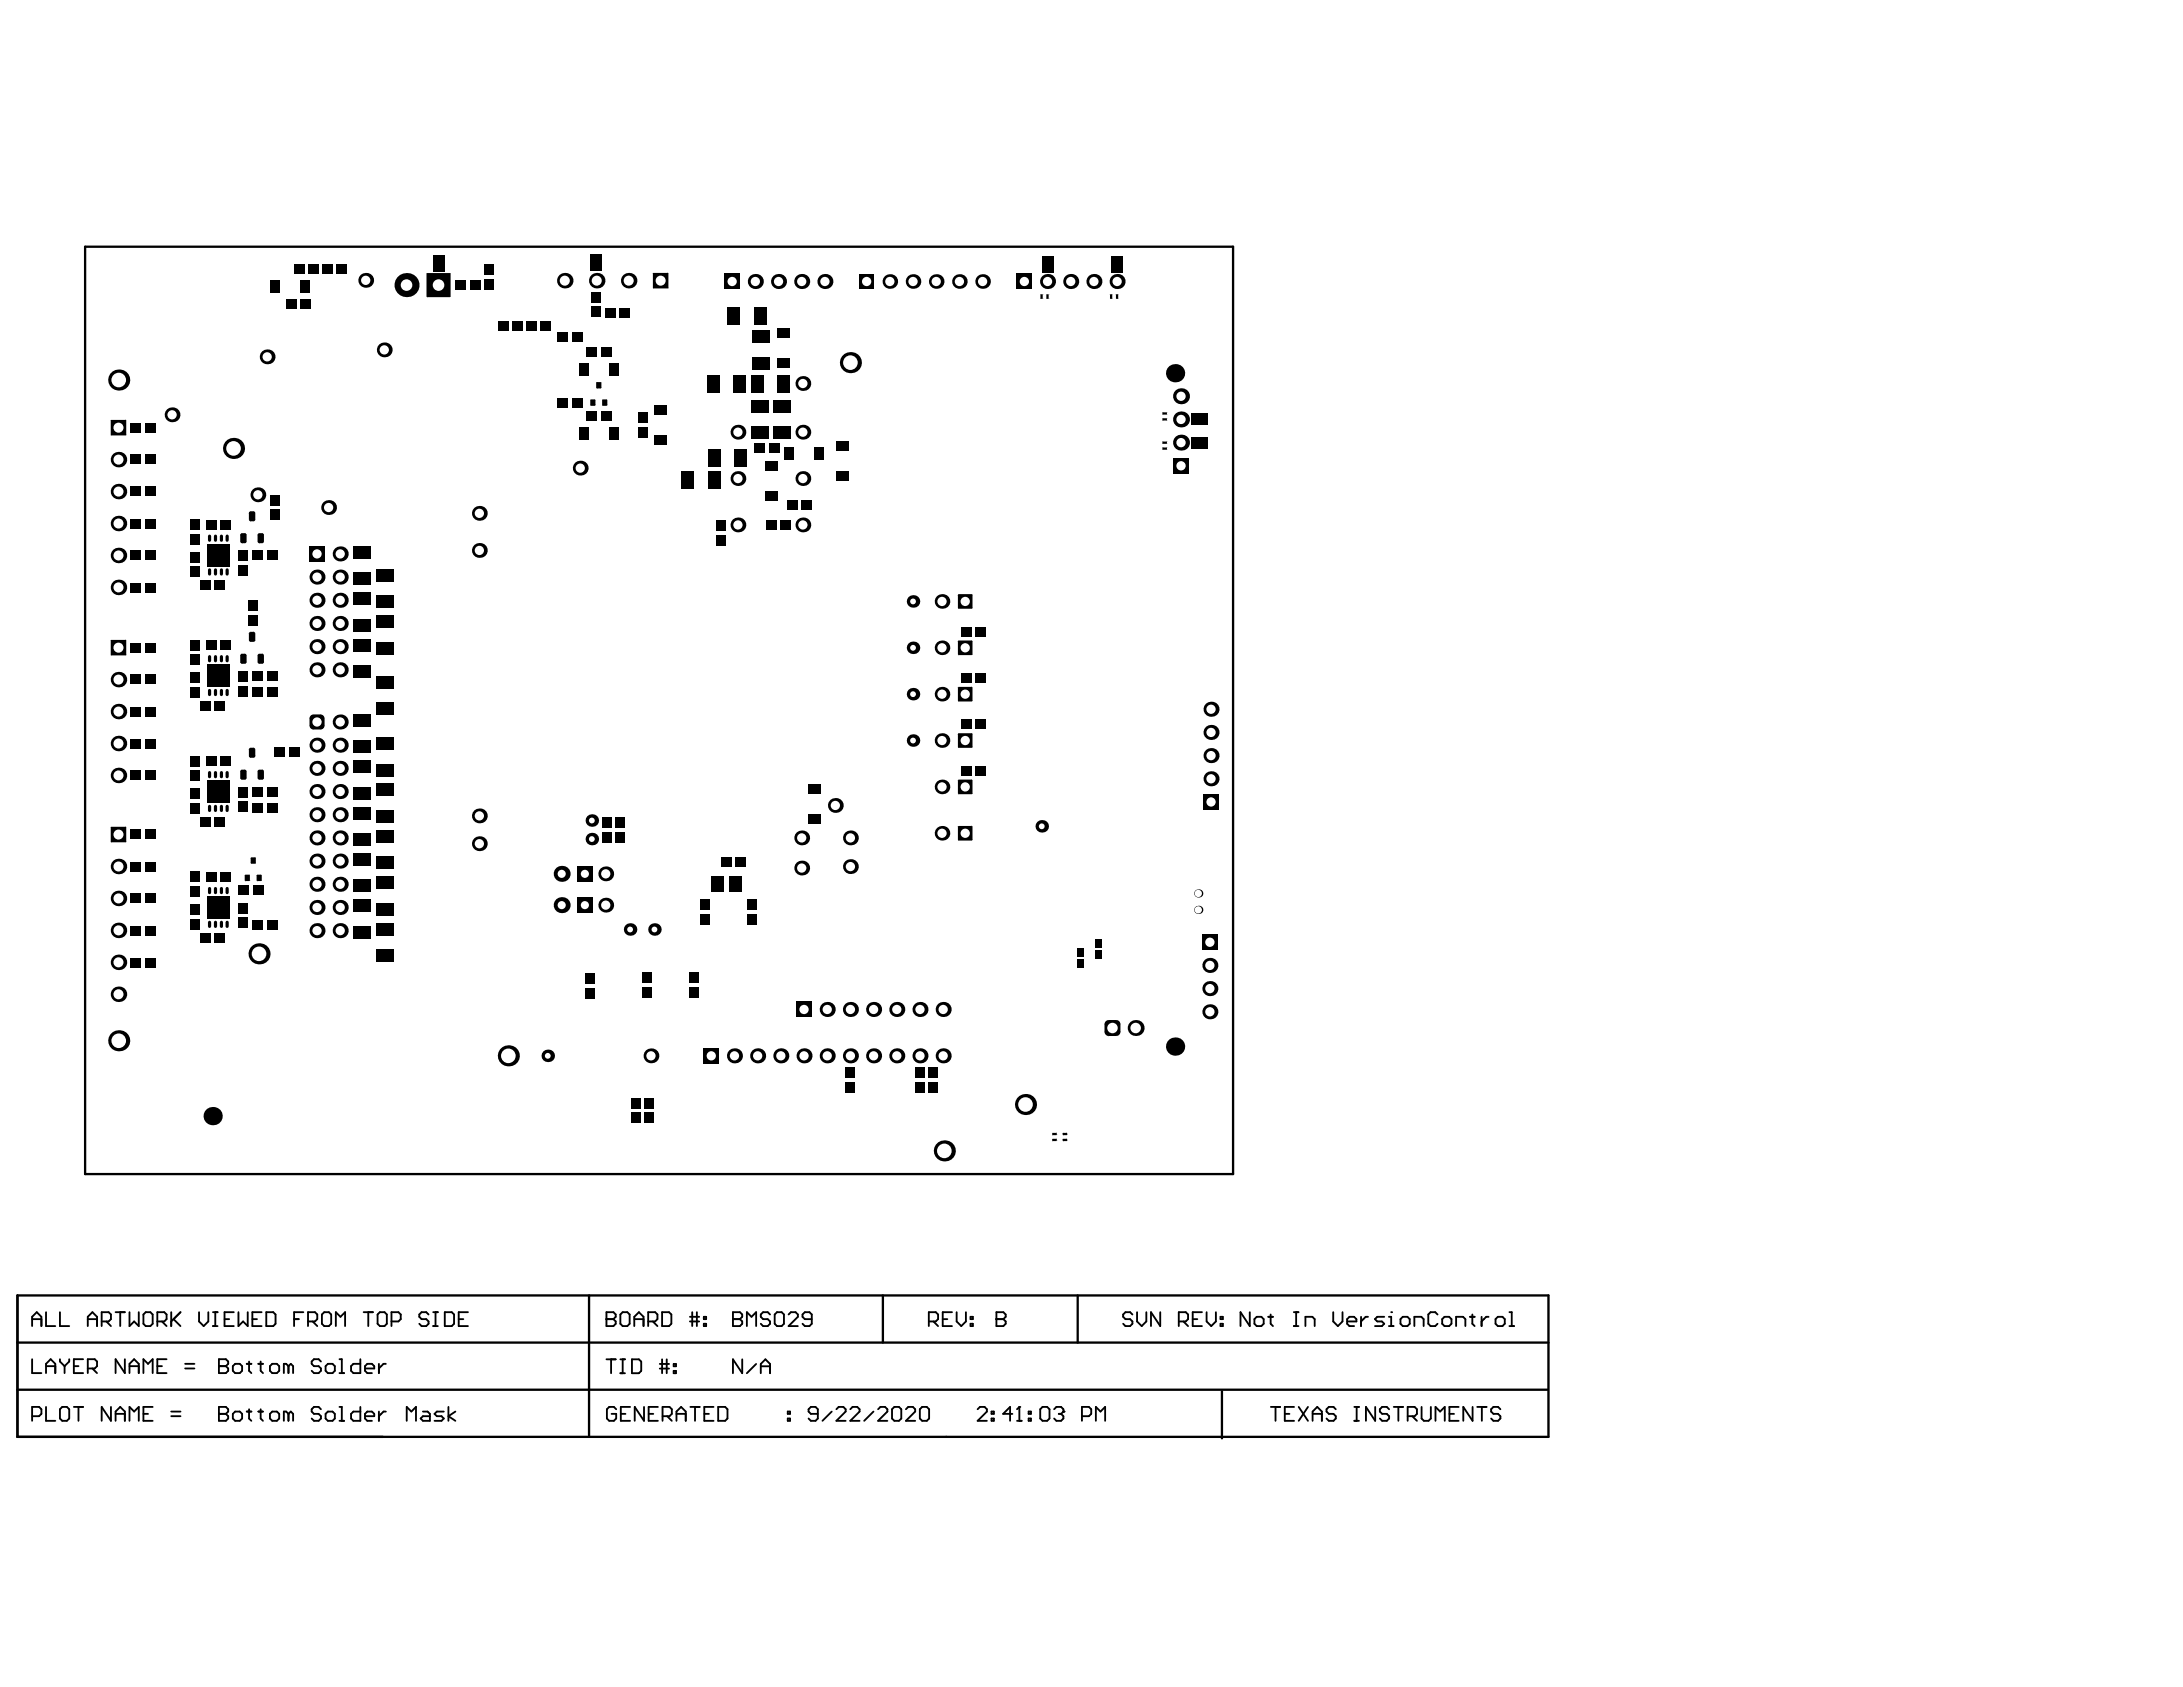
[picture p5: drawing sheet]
<svg xmlns="http://www.w3.org/2000/svg" width="279mm" height="216mm" viewBox="0 0 279 216" stroke-linecap="round" stroke-linejoin="round" font-family="sans-serif">
<path d="M10.9 31.6h146.9v118.7h-146.9zM2.2 165.8h196v18.1h-196zM2.2 177.9h195.9M2.2 171.8h196M75.4 165.8v18.1M113 165.8v6M137.9 165.8v6M156.4 178.1v6" fill="none" stroke="#000" stroke-width=".3"/>
<g fill="none" stroke="#000" stroke-width=".24">
<path d="M4.1 168.8h1.2M4.1 169.7v-1.2l.6-.6 .6 .6v1.2M4.1 173.9v1.8h1.2M5.9 167.9v1.8h1.2M5.9 175.7v-1.2l.6-.6 .6 .6v1.2M5.9 174.8h1.2M7.7 167.9v1.8h1.2M7.7 173.9v.3l.6 .6M8.3 174.8v.9M8.9 173.9v.3l-.6 .6M9.5 174.8h.5M10.6 173.9h-1.1v1.8h1.1"/>
<path d="M11.2 168.8h1.2M11.2 175.1h.9l.3-.3v-.6l-.3-.3h-.9v1.8M11.2 169.7v-1.2l.6-.6 .6 .6v1.2M11.8 175.1l.6 .6M13 169.1h.9l.3-.3v-.6l-.3-.3h-.9v1.8M13.6 169.1l.6 .6M14.8 167.9h1.2M15.4 167.9v1.8M16 173.9v1.8l-1.2-1.8v1.8M16.6 167.9v1.8l.6-.6 .6 .6v-1.8M16.6 175.7v-1.2l.6-.6 .6 .6v1.2M16.6 174.8h1.2"/>
<path d="M18.4 168.2l.3-.3h.5l.3 .3v1.2l-.3 .3h-.5l-.3-.3zM18.4 175.7v-1.8l.5 .6 .6-.6v1.8M20.1 169.1h.9l.3-.3v-.6l-.3-.3h-.9v1.8M20.1 174.8h.6M20.7 169.1l.6 .6M21.3 173.9h-1.2v1.8h1.2M21.9 167.9v1.8M22.2 168.8l.9 .9M23.1 167.9l-1.2 1.2M23.7 175.1h1.2M23.7 174.5h1.2M25.5 167.9v1.2l.6 .6 .6-.6v-1.2"/>
<path d="M27.3 169.7h.5M27.3 167.9h.5M27.6 167.9v1.8M28 174.8h.1M28 173.9h.9l.3 .3v.3l-.3 .3 .3 .3v.3l-.3 .3h-.9zM28 174.8h.9M28.7 168.8h.6M29.8 174.8l.3-.3h.6l.3 .3v.6l-.3 .3h-.6l-.3-.3zM29.9 167.9h-1.2v1.8h1.2M30.5 167.9v1.8l.6-.6 .6 .6v-1.8M31.6 174.5h.6M31.9 174.2v1.2l.3 .3"/>
<path d="M32.3 168.8h.6M33.1 174.5h.6M33.4 174.2v1.2l.3 .3M33.5 167.9h-1.2v1.8h1.2M34.1 167.9h.9l.3 .3v1.2l-.3 .3h-.9zM34.5 174.8l.3-.3h.6l.3 .3v.6l-.3 .3h-.6l-.3-.3zM36.9 174.8l-.3-.3h-.3v1.2M36.9 174.8v.9M36.9 174.8l.3-.3 .3 .3v.9M37.6 168.8h.6M38.8 167.9h-1.2v1.8M39.4 169.1h.9l.3-.3v-.6l-.3-.3h-.9v1.8"/>
<path d="M40 169.1l.6 .6M41.1 174.2l-.3-.3h-.6l-.3 .3v.3l.3 .3h.6l.3 .3v.3l-.3 .3h-.6l-.3-.3M41.2 168.2l.3-.3h.6l.3 .3v1.2l-.3 .3h-.6l-.3-.3zM41.7 174.8l.3-.3h.6l.3 .3v.6l-.3 .3h-.6l-.3-.3zM43 169.7v-1.8l.6 .6 .6-.6v1.8M43.4 175.7h.6M43.4 173.9h.3v1.8M46.1 173.9v1.8h-.9l-.3-.3v-.6l.3-.3h.9M46.5 167.9h1.2M46.7 175.1h1.2v-.3l-.3-.3h-.6l-.3 .3v.6l.3 .3h.6M47.1 167.9v1.8M48.3 168.2l.3-.3h.6l.3 .3v1.2l-.3 .3h-.6l-.3-.3z"/>
<path d="M48.5 174.5v1.2M49.4 174.5h-.3l-.6 .6M50.1 169.1h.9l.3-.3v-.6l-.3-.3h-.9v1.8M54.9 168.2l-.3-.3h-.6l-.3 .3v.3l.3 .3h.6l.3 .3v.3l-.3 .3h-.6l-.3-.3M55.4 169.7h.6M55.4 167.9h.6M55.7 167.9v1.8M56.9 167.9h.9l.3 .3v1.2l-.3 .3h-.9zM58.7 168.8h.6M59.9 167.9h-1.2v1.8h1.2M77.6 168.8h.1M77.6 167.9h.9l.3 .3v.3l-.3 .3 .3 .3v.3l-.3 .3h-.9z"/>
<path d="M77.6 168.8h.9M77.6 174h1.2M78.2 174v1.7M79.4 168.2l.3-.3h.6l.3 .3v1.2l-.3 .3h-.6l-.3-.3zM79.4 175.7h.6M79.4 174h.6M79.7 174v1.7M80.9 174h.9l.3 .3v1.1l-.3 .3h-.9zM81.2 168.8h1.2M81.2 169.7v-1.2l.6-.6 .6 .6v1.2M83 169.1h.9l.2-.3v-.6l-.2-.3h-.9v1.8M83.6 169.1l.5 .6"/>
<path d="M84.4 174.6h1.2M84.4 175.2h1.2M84.7 167.9h.9l.3 .3v1.2l-.3 .3h-.9zM84.7 174v1.7M85.3 174v1.7M86.2 175.4h.3v.3h-.3zM86.2 174.6h.3v.3h-.3zM88.3 168.5h1.2M88.3 169.1h1.2M88.6 167.9v1.8M89.2 167.9v1.8M90.1 169.4h.3v.3h-.3z"/>
<path d="M90.1 168.5h.3v.3h-.3zM93.8 168.8h.1M93.8 167.9h.9l.3 .3v.3l-.3 .3 .3 .3v.3l-.3 .3h-.9zM93.8 168.8h.9M95 174v1.7l-1.2-1.7v1.7M95.6 169.7v-1.8l.6 .6 .6-.6v1.8M96.8 174.6l-1.2 1.1M97.4 175.7v-1.1l.6-.6 .6 .6v1.1M97.4 174.9h1.2M98.6 168.2l-.3-.3h-.6l-.3 .3v.3l.3 .3h.6l.3 .3v.3l-.3 .3h-.6l-.3-.3M99.2 168.2l.2-.3h.6l.3 .3v1.2l-.3 .3h-.6l-.2-.3zM100.9 168.2l.3-.3h.6l.3 .3v.3l-1.2 1.2h1.2"/>
<path d="M103.9 168.8h-.9l-.3-.3v-.3l.3-.3h.6l.3 .3v1.2l-.3 .3h-.6l-.3-.3M118.9 169.1h.9l.3-.3v-.6l-.3-.3h-.9v1.8M119.5 169.1l.6 .6M120.7 168.8h.6M121.8 167.9h-1.1v1.8h1.1M122.4 167.9v1.2l.6 .6 .6-.6v-1.2M124.2 169.4h.3v.3h-.3zM124.2 168.5h.3v.3h-.3zM127.5 168.8h.1M127.5 167.9h.9l.3 .3v.3l-.3 .3 .3 .3v.3l-.3 .3h-.9zM127.5 168.8h.9M144.9 168.2l-.3-.3h-.6l-.2 .3v.3l.2 .3h.6l.3 .3v.3l-.3 .3h-.6l-.2-.3"/>
<path d="M145.5 167.9v1.2l.6 .6 .6-.6v-1.2M148.5 167.9v1.8l-1.2-1.8v1.8M150.9 169.1h.9l.3-.3v-.6l-.3-.3h-.9v1.8M151.5 169.1l.6 .6M152.7 168.8h.5M153.8 167.9h-1.1v1.8h1.1M154.4 167.9v1.2l.6 .6 .6-.6v-1.2M156.2 169.4h.3v.3h-.3zM156.2 168.5h.3v.3h-.3zM160 167.9v1.8l-1.2-1.8v1.8M160.6 168.8l.2-.3h.6l.3 .3v.6l-.3 .3h-.6l-.2-.3zM162.3 168.5h.6"/>
<path d="M162.6 168.2v1.2l.3 .3M165.6 169.7h.6M165.6 167.9h.6M165.9 167.9v1.8M167.1 169.7v-1.2h.9l.3 .3v.9M170.6 167.9v1.2l.6 .6 .6-.6v-1.2M172.4 169.1h1.2v-.3l-.3-.3h-.6l-.3 .3v.6l.3 .3h.6M174.2 168.5v1.2M175.1 168.5h-.3l-.6 .6M177.2 168.5h-.9l-.3 .3 .3 .3h.6l.3 .3-.3 .3h-.9M177.8 169.7h.6M177.8 168.5h.3v1.2"/>
<path d="M178.1 167.9h.1M179.5 168.5h.6l.3 .3v.6l-.3 .3h-.6l-.3-.3v-.6zM181 169.7v-1.2h.9l.3 .3v.9M184 168.2l-.3-.3h-.6l-.3 .3v1.2l.3 .3h.6l.3-.3M184.6 168.8l.3-.3h.6l.3 .3v.6l-.3 .3h-.6l-.3-.3zM186.4 169.7v-1.2h.9l.3 .3v.9M188.1 168.5h.6M188.4 168.2v1.2l.3 .3M189.6 168.5v1.2M190.5 168.5h-.3l-.6 .6M191.4 168.8l.3-.3h.6l.3 .3v.6l-.3 .3h-.6l-.3-.3zM193.2 169.7h.6"/>
<path d="M193.2 167.9h.3v1.8M4.1 181.2h.9l.3-.3v-.5l-.3-.3h-.9v1.7M5.9 180.1v1.7h1.2M7.7 180.4l.3-.3h.6l.3 .3v1.1l-.3 .3h-.6l-.3-.3zM9.5 180.1h1.1M10 180.1v1.7M14.2 180.1v1.7l-1.2-1.7v1.7M14.8 181.8v-1.2l.6-.5 .6 .5v1.2M14.8 180.9h1.2M16.6 181.8v-1.7l.6 .5 .6-.5v1.7M18.4 180.9h.5M19.5 180.1h-1.1v1.7h1.1"/>
<path d="M21.9 181.2h1.2M21.9 180.6h1.2M28 180.9h.1M28 180.1h.9l.3 .3v.2l-.3 .3 .3 .3v.3l-.3 .3h-.9zM28 180.9h.9M29.8 180.9l.3-.3h.6l.3 .3v.6l-.3 .3h-.6l-.3-.3zM31.6 180.6h.6M31.9 180.4v1.1l.3 .3M33.1 180.6h.6M33.4 180.4v1.1l.3 .3M34.5 180.9l.3-.3h.6l.3 .3v.6l-.3 .3h-.6l-.3-.3zM36.9 180.9l-.3-.3h-.3v1.2"/>
<path d="M36.9 180.9v.9M36.9 180.9l.3-.3 .3 .3v.9M41.1 180.4l-.3-.3h-.6l-.3 .3v.2l.3 .3h.6l.3 .3v.3l-.3 .3h-.6l-.3-.3M41.7 180.9l.3-.3h.6l.3 .3v.6l-.3 .3h-.6l-.3-.3zM43.4 180.1h.3v1.7M43.4 181.8h.6M46.1 180.1v1.7h-.9l-.3-.3v-.6l.3-.3h.9M46.7 181.2h1.2v-.3l-.3-.3h-.6l-.3 .3v.6l.3 .3h.6M48.5 180.6v1.2M49.4 180.6h-.3l-.6 .6M52.1 181.8v-1.7l.5 .5 .6-.5v1.7M54.1 180.6h.6l.3 .3v.9h-.9l-.3-.3 .3-.3h.9"/>
<path d="M56.8 180.6h-.9l-.3 .3 .3 .3h.6l.3 .3-.3 .3h-.9M57.4 180.1v1.7M58.3 180.6l-.9 .6 .9 .6M78.9 180.4l-.3-.3h-.6l-.3 .3v1.1l.3 .3h.6l.3-.3v-.6h-.6M79.5 180.9h.6M80.6 180.1h-1.1v1.7h1.1M82.4 180.1v1.7l-1.2-1.7v1.7M83 180.9h.6M84.2 180.1h-1.2v1.7h1.2M84.8 181.2h.9l.3-.3v-.5l-.3-.3h-.9v1.7M85.4 181.2l.6 .6M86.6 180.9h1.2"/>
<path d="M86.6 181.8v-1.2l.6-.5 .6 .5v1.2M88.4 180.1h1.1M89 180.1v1.7M90.1 180.9h.6M91.3 180.1h-1.2v1.7h1.2M91.9 180.1h.9l.3 .3v1.1l-.3 .3h-.9zM100.8 181.5h.3v.3h-.3zM100.8 180.6h.3v.3h-.3zM104.7 180.9h-.9l-.3-.3v-.2l.3-.3h.6l.3 .3v1.1l-.3 .3h-.6l-.3-.3M106.5 180.6l-1.2 1.2M107 180.4l.3-.3h.6l.3 .3v.2l-1.2 1.2h1.2M108.8 180.4l.3-.3h.6l.3 .3v.2l-1.2 1.2h1.2"/>
<path d="M111.8 180.6l-1.2 1.2M112.4 180.4l.3-.3h.6l.3 .3v.2l-1.2 1.2h1.2M114.2 180.4l.3-.3h.6l.3 .3v1.1l-.3 .3h-.6l-.3-.3zM115.9 180.4l.3-.3h.6l.3 .3v.2l-1.2 1.2h1.2M117.7 180.4l.3-.3h.6l.3 .3v1.1l-.3 .3h-.6l-.3-.3zM125.1 180.4l.3-.3h.6l.3 .3v.2l-1.2 1.2h1.2M126.9 181.5h.3v.3h-.3zM126.9 180.6h.3v.3h-.3zM129.6 180.9h-1.2l.9-.8v1.7M130.2 181.8h.6M130.5 180.1h.1M130.5 180.1v1.7"/>
<path d="M130.5 180.1l-.3 .3M131.7 181.5h.3v.3h-.3zM131.7 180.6h.3v.3h-.3zM133.1 180.4l.3-.3h.6l.3 .3v1.1l-.3 .3h-.6l-.3-.3zM134.9 180.4l.3-.3h.6l.3 .3v.2M135.5 180.9h.3M135.8 180.9l.3 .3v.3l-.3 .3h-.6l-.3-.3M136.1 180.6h.1M136.1 180.6l-.3 .3M138.5 181.2h.9l.3-.3v-.5l-.3-.3h-.9v1.7M140.3 181.8v-1.7l.6 .5 .5-.5v1.7M162.7 180.1h1.1"/>
<path d="M163.3 180.1v1.7M164.4 180.9h.6M165.6 180.1h-1.2v1.7h1.2M166.2 180.1l1.2 1.7M167.4 180.1l-1.2 1.7M168 180.9h1.2M168 181.8v-1.2l.6-.5 .6 .5v1.2M171 180.4l-.3-.3h-.6l-.3 .3v.2l.3 .3h.6l.3 .3v.3l-.3 .3h-.6l-.3-.3M173.3 180.1h.6M173.3 181.8h.6M173.6 180.1v1.7M176 180.1v1.7l-1.2-1.7v1.7"/>
<path d="M177.8 180.4l-.3-.3h-.6l-.3 .3v.2l.3 .3h.6l.3 .3v.3l-.3 .3h-.6l-.3-.3M178.4 180.1h1.2M179 180.1v1.7M180.2 181.2h.9l.3-.3v-.5l-.3-.3h-.9v1.7M180.8 181.2l.6 .6M181.9 180.1v1.4l.3 .3h.6l.3-.3v-1.4M183.7 181.8v-1.7l.6 .5 .6-.5v1.7M185.5 180.9h.6M186.7 180.1h-1.2v1.7h1.2M188.5 180.1v1.7l-1.2-1.7v1.7M189.1 180.1h1.2M189.7 180.1v1.7"/>
<path d="M192 180.4l-.3-.3h-.6l-.3 .3v.2l.3 .3h.6l.3 .3v.3l-.3 .3h-.6l-.3-.3"/>
</g>
<path d="M55.4 32.7h1.5v2.1h-1.5zM75.6 32.6h1.5v2.1h-1.5zM133.3 32.8h1.5v2h-1.5zM142.2 32.8h1.5v2h-1.5zM152.5 55.9h2.1v1.5h-2.1zM152.5 52.9h2.1v1.5h-2.1zM14.2 107.7v.1zM16.1 105.8l.1 .1z" fill="#000"/>
<path d="M14.2 105.8l2 .1-.1 1.9-1.9-.1z" fill-rule="evenodd" fill="#000"/>
<circle cx="15.2" cy="106.8" r=".64" fill="#fff"/>
<path d="M14.2 81.9l2 .1-.1 1.9-1.9-.1z" fill-rule="evenodd" fill="#000"/>
<path d="M14.2 83.8v.1zM16.1 81.9l.1 .1z" fill="#000"/>
<circle cx="15.2" cy="82.9" r=".64" fill="#fff"/>
<circle cx="15.2" cy="71.1" r=".99" fill="#000"/>
<circle cx="15.2" cy="71.1" r=".64" fill="#fff"/>
<path d="M14.2 53.8l1.9-.1 .1 2h-2z" fill-rule="evenodd" fill="#000"/>
<path d="M16.1 53.7l.1 .1z" fill="#000"/>
<circle cx="15.2" cy="54.7" r=".64" fill="#fff"/>
<circle cx="70.1" cy="135.1" r=".8" fill="#000"/>
<circle cx="70.1" cy="135.1" r=".37" fill="#fff"/>
<circle cx="83.8" cy="119" r=".8" fill="#000"/>
<circle cx="83.8" cy="119" r=".37" fill="#fff"/>
<circle cx="153.4" cy="116.4" r=".53" fill="#000"/>
<circle cx="153.4" cy="116.4" r=".47" fill="#fff"/>
<circle cx="153.4" cy="114.3" r=".53" fill="#000"/>
<circle cx="153.4" cy="114.3" r=".47" fill="#fff"/>
<circle cx="15.2" cy="123.2" r=".99" fill="#000"/>
<circle cx="15.2" cy="123.2" r=".64" fill="#fff"/>
<circle cx="15.2" cy="110.9" r=".99" fill="#000"/>
<circle cx="15.2" cy="110.9" r=".64" fill="#fff"/>
<circle cx="15.2" cy="115" r=".99" fill="#000"/>
<circle cx="15.2" cy="115" r=".64" fill="#fff"/>
<circle cx="15.2" cy="95.2" r=".99" fill="#000"/>
<circle cx="15.2" cy="95.2" r=".64" fill="#fff"/>
<circle cx="15.2" cy="87" r=".99" fill="#000"/>
<circle cx="15.2" cy="87" r=".64" fill="#fff"/>
<circle cx="15.2" cy="75.2" r=".99" fill="#000"/>
<circle cx="15.2" cy="75.2" r=".64" fill="#fff"/>
<circle cx="15.2" cy="62.9" r=".99" fill="#000"/>
<circle cx="15.2" cy="62.9" r=".64" fill="#fff"/>
<circle cx="15.2" cy="67" r=".99" fill="#000"/>
<circle cx="15.2" cy="67" r=".64" fill="#fff"/>
<circle cx="15.2" cy="58.8" r=".99" fill="#000"/>
<circle cx="15.2" cy="58.8" r=".64" fill="#fff"/>
<circle cx="34.2" cy="45.7" r=".95" fill="#000"/>
<circle cx="34.2" cy="45.7" r=".59" fill="#fff"/>
<circle cx="72.3" cy="35.9" r=".99" fill="#000"/>
<circle cx="72.3" cy="35.9" r=".64" fill="#fff"/>
<path d="M92.7 35.1h2v1.9h-2z" fill-rule="evenodd" fill="#000"/>
<circle cx="93.7" cy="36" r=".59" fill="#fff"/>
<circle cx="105.6" cy="36" r=".96" fill="#000"/>
<circle cx="105.6" cy="36" r=".59" fill="#fff"/>
<circle cx="119.8" cy="36" r=".93" fill="#000"/>
<circle cx="119.8" cy="36" r=".59" fill="#fff"/>
<circle cx="134.1" cy="36" r=".96" fill="#000"/>
<circle cx="134.1" cy="36" r=".59" fill="#fff"/>
<circle cx="15.2" cy="119.1" r=".99" fill="#000"/>
<circle cx="15.2" cy="119.1" r=".64" fill="#fff"/>
<circle cx="15.2" cy="127.2" r=".99" fill="#000"/>
<circle cx="15.2" cy="127.2" r=".64" fill="#fff"/>
<circle cx="15.2" cy="91.1" r=".99" fill="#000"/>
<circle cx="15.2" cy="91.1" r=".64" fill="#fff"/>
<circle cx="15.2" cy="99.2" r=".99" fill="#000"/>
<circle cx="15.2" cy="99.2" r=".64" fill="#fff"/>
<circle cx="43.5" cy="116.1" r=".96" fill="#000"/>
<circle cx="43.5" cy="116.1" r=".59" fill="#fff"/>
<circle cx="40.6" cy="116.1" r=".96" fill="#000"/>
<circle cx="40.6" cy="116.1" r=".59" fill="#fff"/>
<circle cx="43.5" cy="104.3" r=".96" fill="#000"/>
<circle cx="43.5" cy="104.3" r=".59" fill="#fff"/>
<circle cx="40.6" cy="104.3" r=".96" fill="#000"/>
<circle cx="40.6" cy="104.3" r=".59" fill="#fff"/>
<circle cx="43.5" cy="92.4" r=".96" fill="#000"/>
<circle cx="43.5" cy="92.4" r=".59" fill="#fff"/>
<path d="M39.6 91.9l.5-.5h.9l.5 .5v1l-.5 .5h-.9l-.5-.5z" fill-rule="evenodd" fill="#000"/>
<g fill="#000">
<path d="M39.6 91.9h.5zM39.7 91.7l.2-.2 .2-.1v.5h-.5z"/>
<path d="M40.1 92.9v.5zM39.6 92.9h.5v.5l-.2-.1-.2-.2z"/>
<path d="M41 92.9h.5zM41 92.9h.5v.2l-.2 .2-.3 .1z"/>
<path d="M41 91.4v.5zM41 91.4l.3 .1 .2 .2v.2h-.5z"/>
</g>
<circle cx="40.6" cy="92.4" r=".59" fill="#fff"/>
<circle cx="61.4" cy="104.4" r=".95" fill="#000"/>
<circle cx="61.4" cy="104.4" r=".59" fill="#fff"/>
<circle cx="83.3" cy="135.1" r=".95" fill="#000"/>
<circle cx="83.3" cy="135.1" r=".59" fill="#fff"/>
<circle cx="80.6" cy="119" r=".8" fill="#000"/>
<circle cx="80.6" cy="119" r=".37" fill="#fff"/>
<path d="M90.1 134.2h1.9v1.9h-1.9z" fill-rule="evenodd" fill="#000"/>
<circle cx="91" cy="135.1" r=".59" fill="#fff"/>
<circle cx="94" cy="135.1" r=".96" fill="#000"/>
<circle cx="94" cy="135.1" r=".59" fill="#fff"/>
<circle cx="99.9" cy="135.1" r=".96" fill="#000"/>
<circle cx="99.9" cy="135.1" r=".59" fill="#fff"/>
<circle cx="102.9" cy="135.1" r=".96" fill="#000"/>
<circle cx="102.9" cy="135.1" r=".59" fill="#fff"/>
<circle cx="108.8" cy="135.1" r=".96" fill="#000"/>
<circle cx="108.8" cy="135.1" r=".59" fill="#fff"/>
<circle cx="111.8" cy="135.1" r=".96" fill="#000"/>
<circle cx="111.8" cy="135.1" r=".59" fill="#fff"/>
<circle cx="117.7" cy="135.1" r=".96" fill="#000"/>
<circle cx="117.7" cy="135.1" r=".59" fill="#fff"/>
<circle cx="120.7" cy="135.1" r=".96" fill="#000"/>
<circle cx="120.7" cy="135.1" r=".59" fill="#fff"/>
<circle cx="120.6" cy="106.6" r=".93" fill="#000"/>
<circle cx="120.6" cy="106.6" r=".59" fill="#fff"/>
<path d="M122.6 105.8l.1-.1h1.7l.1 .1v1.7l-.1 .1h-1.7l-.1-.1z" fill-rule="evenodd" fill="#000"/>
<g fill="#000">
<path d="M122.7 107.5v.1zM122.6 107.5h.1v.1z"/>
<path d="M122.6 105.8h.1zM122.6 105.7h.1v.1h-.1z"/>
<path d="M124.4 107.5h.1zM124.4 107.5h.1l-.1 .1z"/>
<path d="M124.4 105.7v.1zM124.4 105.7l.1 .1h-.1z"/>
</g>
<circle cx="123.5" cy="106.6" r=".59" fill="#fff"/>
<circle cx="116.9" cy="94.8" r=".8" fill="#000"/>
<circle cx="116.9" cy="94.8" r=".37" fill="#fff"/>
<circle cx="120.6" cy="94.8" r=".93" fill="#000"/>
<circle cx="120.6" cy="94.8" r=".59" fill="#fff"/>
<path d="M122.6 94l.1-.2h1.7l.1 .2v1.6l-.1 .1h-1.7l-.1-.1z" fill-rule="evenodd" fill="#000"/>
<g fill="#000">
<path d="M122.7 95.6v.1zM122.6 95.6h.1v.1z"/>
<path d="M122.6 94h.1zM122.6 93.9l.1-.1v.2h-.1z"/>
<path d="M124.4 95.6h.1zM124.4 95.6h.1l-.1 .1z"/>
<path d="M124.4 93.8v.2zM124.4 93.8l.1 .2h-.1z"/>
</g>
<circle cx="123.5" cy="94.8" r=".59" fill="#fff"/>
<circle cx="116.9" cy="82.9" r=".8" fill="#000"/>
<circle cx="116.9" cy="82.9" r=".37" fill="#fff"/>
<circle cx="120.6" cy="82.9" r=".93" fill="#000"/>
<circle cx="120.6" cy="82.9" r=".59" fill="#fff"/>
<path d="M122.6 82.1l.1-.1h1.7l.1 .1v1.6l-.1 .1h-1.7l-.1-.1z" fill-rule="evenodd" fill="#000"/>
<g fill="#000">
<path d="M122.7 83.7v.1zM122.6 83.7h.1v.1z"/>
<path d="M122.6 82.1h.1zM122.6 82h.1v.1h-.1z"/>
<path d="M124.4 83.7h.1zM124.4 83.7h.1l-.1 .1z"/>
<path d="M124.4 82v.1zM124.4 82l.1 .1h-.1z"/>
</g>
<circle cx="123.5" cy="82.9" r=".59" fill="#fff"/>
<circle cx="154.9" cy="123.6" r=".96" fill="#000"/>
<circle cx="154.9" cy="123.6" r=".6" fill="#fff"/>
<circle cx="155" cy="99.7" r=".96" fill="#000"/>
<circle cx="155" cy="99.7" r=".59" fill="#fff"/>
<circle cx="15.2" cy="133.2" r="1.35" fill="#000"/>
<circle cx="15.2" cy="133.2" r=".94" fill="#fff"/>
<circle cx="15.2" cy="48.6" r="1.35" fill="#000"/>
<circle cx="15.2" cy="48.6" r=".94" fill="#fff"/>
<circle cx="33.2" cy="122.1" r="1.35" fill="#000"/>
<circle cx="33.2" cy="122.1" r=".94" fill="#fff"/>
<circle cx="33" cy="63.3" r=".95" fill="#000"/>
<circle cx="33" cy="63.3" r=".59" fill="#fff"/>
<circle cx="43.5" cy="113.2" r=".96" fill="#000"/>
<circle cx="43.5" cy="113.2" r=".59" fill="#fff"/>
<circle cx="43.5" cy="110.2" r=".96" fill="#000"/>
<circle cx="43.5" cy="110.2" r=".59" fill="#fff"/>
<circle cx="40.6" cy="113.2" r=".96" fill="#000"/>
<circle cx="40.6" cy="113.2" r=".59" fill="#fff"/>
<circle cx="40.6" cy="110.2" r=".96" fill="#000"/>
<circle cx="40.6" cy="110.2" r=".59" fill="#fff"/>
<circle cx="43.5" cy="107.2" r=".96" fill="#000"/>
<circle cx="43.5" cy="107.2" r=".59" fill="#fff"/>
<circle cx="43.5" cy="101.3" r=".96" fill="#000"/>
<circle cx="43.5" cy="101.3" r=".59" fill="#fff"/>
<circle cx="40.6" cy="107.2" r=".96" fill="#000"/>
<circle cx="40.6" cy="107.2" r=".59" fill="#fff"/>
<circle cx="40.6" cy="101.3" r=".96" fill="#000"/>
<circle cx="40.6" cy="101.3" r=".59" fill="#fff"/>
<circle cx="43.5" cy="98.3" r=".96" fill="#000"/>
<circle cx="43.5" cy="98.3" r=".59" fill="#fff"/>
<circle cx="43.5" cy="95.4" r=".96" fill="#000"/>
<circle cx="43.5" cy="95.4" r=".59" fill="#fff"/>
<circle cx="40.6" cy="98.3" r=".96" fill="#000"/>
<circle cx="40.6" cy="98.3" r=".59" fill="#fff"/>
<circle cx="40.6" cy="95.4" r=".96" fill="#000"/>
<circle cx="40.6" cy="95.4" r=".59" fill="#fff"/>
<circle cx="43.5" cy="85.7" r=".96" fill="#000"/>
<circle cx="43.5" cy="85.7" r=".59" fill="#fff"/>
<circle cx="40.6" cy="85.7" r=".96" fill="#000"/>
<circle cx="40.6" cy="85.7" r=".59" fill="#fff"/>
<circle cx="43.5" cy="82.8" r=".96" fill="#000"/>
<circle cx="43.5" cy="82.8" r=".59" fill="#fff"/>
<circle cx="40.6" cy="82.8" r=".96" fill="#000"/>
<circle cx="40.6" cy="82.8" r=".59" fill="#fff"/>
<circle cx="43.5" cy="76.8" r=".96" fill="#000"/>
<circle cx="43.5" cy="76.8" r=".59" fill="#fff"/>
<circle cx="40.6" cy="76.8" r=".96" fill="#000"/>
<circle cx="40.6" cy="76.8" r=".59" fill="#fff"/>
<circle cx="43.5" cy="73.9" r=".96" fill="#000"/>
<circle cx="43.5" cy="73.9" r=".59" fill="#fff"/>
<circle cx="40.6" cy="73.9" r=".96" fill="#000"/>
<circle cx="40.6" cy="73.9" r=".59" fill="#fff"/>
<circle cx="42.1" cy="65" r=".95" fill="#000"/>
<circle cx="42.1" cy="65" r=".59" fill="#fff"/>
<circle cx="46.8" cy="35.9" r=".95" fill="#000"/>
<circle cx="46.8" cy="35.9" r=".59" fill="#fff"/>
<circle cx="52" cy="36.5" r="1.54" fill="#000"/>
<circle cx="52" cy="36.5" r=".74" fill="#fff"/>
<path d="M54.6 35.1l.1-.2h2.9l.1 .2v2.8l-.1 .1h-2.9l-.1-.1z" fill-rule="evenodd" fill="#000"/>
<g fill="#000">
<path d="M54.7 37.9v.1zM54.6 37.9h.1v.1z"/>
<path d="M54.6 35.1h.1zM54.6 35l.1-.1v.2h-.1z"/>
<path d="M57.6 37.9h.1zM57.6 37.9h.1l-.1 .1z"/>
<path d="M57.6 34.9v.2zM57.6 34.9l.1 .2h-.1z"/>
</g>
<circle cx="56.1" cy="36.5" r=".74" fill="#fff"/>
<circle cx="65.1" cy="135.1" r="1.35" fill="#000"/>
<circle cx="65.1" cy="135.1" r=".94" fill="#fff"/>
<circle cx="61.4" cy="108" r=".95" fill="#000"/>
<circle cx="61.4" cy="108" r=".59" fill="#fff"/>
<circle cx="61.4" cy="65.7" r=".95" fill="#000"/>
<circle cx="61.4" cy="65.7" r=".59" fill="#fff"/>
<circle cx="71.9" cy="115.8" r="1.02" fill="#000"/>
<circle cx="71.9" cy="115.8" r=".52" fill="#fff"/>
<path d="M73.8 114.8h2.1v2.1h-2.1z" fill-rule="evenodd" fill="#000"/>
<circle cx="74.9" cy="115.8" r=".52" fill="#fff"/>
<circle cx="71.9" cy="111.8" r="1.02" fill="#000"/>
<circle cx="71.9" cy="111.8" r=".52" fill="#fff"/>
<path d="M73.8 110.8h2.1v2.1h-2.1z" fill-rule="evenodd" fill="#000"/>
<circle cx="74.9" cy="111.8" r=".52" fill="#fff"/>
<circle cx="75.7" cy="105" r=".8" fill="#000"/>
<circle cx="75.7" cy="105" r=".37" fill="#fff"/>
<circle cx="75.7" cy="107.4" r=".8" fill="#000"/>
<circle cx="75.7" cy="107.4" r=".37" fill="#fff"/>
<circle cx="74.3" cy="59.9" r=".95" fill="#000"/>
<circle cx="74.3" cy="59.9" r=".59" fill="#fff"/>
<path d="M83.6 34.9l1.9 .1v1.9h-1.9z" fill-rule="evenodd" fill="#000"/>
<path d="M85.5 34.9v.1z" fill="#000"/>
<circle cx="84.6" cy="35.9" r=".64" fill="#fff"/>
<circle cx="80.5" cy="35.9" r=".99" fill="#000"/>
<circle cx="80.5" cy="35.9" r=".64" fill="#fff"/>
<circle cx="94.4" cy="67.2" r=".95" fill="#000"/>
<circle cx="94.4" cy="67.2" r=".59" fill="#fff"/>
<circle cx="94.4" cy="55.3" r=".95" fill="#000"/>
<circle cx="94.4" cy="55.3" r=".59" fill="#fff"/>
<path d="M101.9 128.2h2v2h-2z" fill-rule="evenodd" fill="#000"/>
<circle cx="102.9" cy="129.2" r=".59" fill="#fff"/>
<circle cx="102.6" cy="111.1" r=".95" fill="#000"/>
<circle cx="102.6" cy="111.1" r=".59" fill="#fff"/>
<circle cx="102.6" cy="107.2" r=".95" fill="#000"/>
<circle cx="102.6" cy="107.2" r=".59" fill="#fff"/>
<circle cx="102.8" cy="67.2" r=".95" fill="#000"/>
<circle cx="102.8" cy="67.2" r=".59" fill="#fff"/>
<circle cx="102.8" cy="55.3" r=".95" fill="#000"/>
<circle cx="102.8" cy="55.3" r=".59" fill="#fff"/>
<circle cx="102.8" cy="49.1" r=".95" fill="#000"/>
<circle cx="102.8" cy="49.1" r=".59" fill="#fff"/>
<circle cx="99.6" cy="36" r=".96" fill="#000"/>
<circle cx="99.6" cy="36" r=".59" fill="#fff"/>
<circle cx="102.6" cy="36" r=".96" fill="#000"/>
<circle cx="102.6" cy="36" r=".59" fill="#fff"/>
<circle cx="108.8" cy="129.2" r=".96" fill="#000"/>
<circle cx="108.8" cy="129.2" r=".59" fill="#fff"/>
<circle cx="111.8" cy="129.2" r=".96" fill="#000"/>
<circle cx="111.8" cy="129.2" r=".59" fill="#fff"/>
<circle cx="108.8" cy="110.9" r=".95" fill="#000"/>
<circle cx="108.8" cy="110.9" r=".59" fill="#fff"/>
<circle cx="106.9" cy="103.1" r=".95" fill="#000"/>
<circle cx="106.9" cy="103.1" r=".59" fill="#fff"/>
<circle cx="108.8" cy="107.2" r=".95" fill="#000"/>
<circle cx="108.8" cy="107.2" r=".59" fill="#fff"/>
<circle cx="108.8" cy="46.4" r="1.35" fill="#000"/>
<circle cx="108.8" cy="46.4" r=".94" fill="#fff"/>
<path d="M110 35.1h1.9v1.9h-1.9z" fill-rule="evenodd" fill="#000"/>
<circle cx="110.9" cy="36" r=".59" fill="#fff"/>
<circle cx="113.9" cy="36" r=".93" fill="#000"/>
<circle cx="113.9" cy="36" r=".59" fill="#fff"/>
<circle cx="117.7" cy="129.2" r=".96" fill="#000"/>
<circle cx="117.7" cy="129.2" r=".59" fill="#fff"/>
<circle cx="120.7" cy="129.2" r=".96" fill="#000"/>
<circle cx="120.7" cy="129.2" r=".59" fill="#fff"/>
<circle cx="120.6" cy="100.7" r=".93" fill="#000"/>
<circle cx="120.6" cy="100.7" r=".59" fill="#fff"/>
<path d="M122.6 99.9l.1-.1h1.7l.1 .1v1.6l-.1 .1h-1.7l-.1-.1z" fill-rule="evenodd" fill="#000"/>
<g fill="#000">
<path d="M122.6 99.9h.1zM122.6 99.8h.1v.1h-.1z"/>
<path d="M124.4 99.8v.1zM124.4 99.8l.1 .1h-.1z"/>
<path d="M122.7 101.5v.1zM122.6 101.5h.1v.1z"/>
<path d="M124.4 101.5h.1zM124.4 101.5h.1l-.1 .1z"/>
</g>
<circle cx="123.5" cy="100.7" r=".59" fill="#fff"/>
<circle cx="116.9" cy="88.8" r=".8" fill="#000"/>
<circle cx="116.9" cy="88.8" r=".37" fill="#fff"/>
<circle cx="120.6" cy="88.8" r=".93" fill="#000"/>
<circle cx="120.6" cy="88.8" r=".59" fill="#fff"/>
<path d="M122.6 88l.1-.1h1.7l.1 .1v1.7l-.1 .1h-1.7l-.1-.1z" fill-rule="evenodd" fill="#000"/>
<g fill="#000">
<path d="M122.7 89.7v.1zM122.6 89.7h.1v.1z"/>
<path d="M122.6 88h.1zM122.6 87.9h.1v.1h-.1z"/>
<path d="M124.4 89.7h.1zM124.4 89.7h.1l-.1 .1z"/>
<path d="M124.4 87.9v.1zM124.4 87.9l.1 .1h-.1z"/>
</g>
<circle cx="123.5" cy="88.8" r=".59" fill="#fff"/>
<circle cx="116.9" cy="77" r=".8" fill="#000"/>
<circle cx="116.9" cy="77" r=".37" fill="#fff"/>
<circle cx="120.6" cy="77" r=".93" fill="#000"/>
<circle cx="120.6" cy="77" r=".59" fill="#fff"/>
<path d="M122.6 76.2l.1-.2h1.7l.1 .2v1.6l-.1 .1h-1.7l-.1-.1z" fill-rule="evenodd" fill="#000"/>
<g fill="#000">
<path d="M122.7 77.8v.1zM122.6 77.8h.1v.1z"/>
<path d="M122.6 76.2h.1zM122.6 76.1l.1-.1v.2h-.1z"/>
<path d="M124.4 77.8h.1zM124.4 77.8h.1l-.1 .1z"/>
<path d="M124.4 76v.2zM124.4 76l.1 .2h-.1z"/>
</g>
<circle cx="123.5" cy="77" r=".59" fill="#fff"/>
<circle cx="116.9" cy="36" r=".93" fill="#000"/>
<circle cx="116.9" cy="36" r=".59" fill="#fff"/>
<circle cx="122.8" cy="36" r=".93" fill="#000"/>
<circle cx="122.8" cy="36" r=".59" fill="#fff"/>
<circle cx="131.3" cy="141.4" r="1.35" fill="#000"/>
<circle cx="131.3" cy="141.4" r=".94" fill="#fff"/>
<path d="M130.1 35.1h2v1.9h-2z" fill-rule="evenodd" fill="#000"/>
<circle cx="131.1" cy="36" r=".59" fill="#fff"/>
<circle cx="125.8" cy="36" r=".93" fill="#000"/>
<circle cx="125.8" cy="36" r=".59" fill="#fff"/>
<path d="M141.4 131.1l.5-.6h1l.5 .6v.9l-.5 .6h-1l-.5-.6z" fill-rule="evenodd" fill="#000"/>
<g fill="#000">
<path d="M141.4 131.1h.5zM141.4 130.8l.2-.2 .3-.1v.6h-.5z"/>
<path d="M141.9 132v.6zM141.4 132h.5v.6l-.3-.1-.2-.2z"/>
<path d="M142.9 130.5v.6zM142.9 130.5l.2 .1 .2 .2 .1 .3h-.5z"/>
<path d="M142.9 132h.5zM142.9 132h.5l-.1 .3-.2 .2-.2 .1z"/>
</g>
<circle cx="142.4" cy="131.6" r=".67" fill="#fff"/>
<circle cx="137" cy="36" r=".96" fill="#000"/>
<circle cx="137" cy="36" r=".59" fill="#fff"/>
<circle cx="140" cy="36" r=".96" fill="#000"/>
<circle cx="140" cy="36" r=".59" fill="#fff"/>
<circle cx="145.4" cy="131.6" r="1.02" fill="#000"/>
<circle cx="145.4" cy="131.6" r=".67" fill="#fff"/>
<circle cx="151.2" cy="53.7" r="1.02" fill="#000"/>
<circle cx="151.2" cy="53.7" r=".6" fill="#fff"/>
<circle cx="151.2" cy="56.6" r="1.02" fill="#000"/>
<circle cx="151.2" cy="56.6" r=".6" fill="#fff"/>
<path d="M150.1 58.6h2.1v2h-2.1z" fill-rule="evenodd" fill="#000"/>
<circle cx="151.2" cy="59.6" r=".6" fill="#fff"/>
<circle cx="151.2" cy="50.7" r="1.02" fill="#000"/>
<circle cx="151.2" cy="50.7" r=".6" fill="#fff"/>
<circle cx="154.9" cy="129.5" r=".96" fill="#000"/>
<circle cx="154.9" cy="129.5" r=".6" fill="#fff"/>
<path d="M153.9 119.6h1.9v2h-1.9z" fill-rule="evenodd" fill="#000"/>
<circle cx="154.9" cy="120.6" r=".6" fill="#fff"/>
<circle cx="154.9" cy="126.5" r=".96" fill="#000"/>
<circle cx="154.9" cy="126.5" r=".6" fill="#fff"/>
<path d="M154 101.7h2v1.9h-2z" fill-rule="evenodd" fill="#000"/>
<circle cx="155" cy="102.6" r=".59" fill="#fff"/>
<circle cx="155" cy="96.7" r=".96" fill="#000"/>
<circle cx="155" cy="96.7" r=".59" fill="#fff"/>
<circle cx="155" cy="93.7" r=".96" fill="#000"/>
<circle cx="155" cy="93.7" r=".59" fill="#fff"/>
<circle cx="22" cy="53.1" r=".95" fill="#000"/>
<circle cx="22" cy="53.1" r=".59" fill="#fff"/>
<circle cx="43.5" cy="119.1" r=".96" fill="#000"/>
<circle cx="43.5" cy="119.1" r=".59" fill="#fff"/>
<circle cx="40.6" cy="119.1" r=".96" fill="#000"/>
<circle cx="40.6" cy="119.1" r=".59" fill="#fff"/>
<circle cx="43.5" cy="79.8" r=".96" fill="#000"/>
<circle cx="43.5" cy="79.8" r=".59" fill="#fff"/>
<circle cx="40.6" cy="79.8" r=".96" fill="#000"/>
<circle cx="40.6" cy="79.8" r=".59" fill="#fff"/>
<circle cx="43.5" cy="70.9" r=".96" fill="#000"/>
<circle cx="43.5" cy="70.9" r=".59" fill="#fff"/>
<path d="M39.6 69.9h1.9v2h-1.9z" fill-rule="evenodd" fill="#000"/>
<circle cx="40.6" cy="70.9" r=".59" fill="#fff"/>
<circle cx="61.4" cy="70.4" r=".95" fill="#000"/>
<circle cx="61.4" cy="70.4" r=".59" fill="#fff"/>
<circle cx="94.4" cy="61.2" r=".95" fill="#000"/>
<circle cx="94.4" cy="61.2" r=".59" fill="#fff"/>
<circle cx="102.8" cy="61.2" r=".95" fill="#000"/>
<circle cx="102.8" cy="61.2" r=".59" fill="#fff"/>
<circle cx="120.9" cy="147.3" r="1.35" fill="#000"/>
<circle cx="120.9" cy="147.3" r=".94" fill="#fff"/>
<circle cx="155" cy="90.8" r=".96" fill="#000"/>
<circle cx="155" cy="90.8" r=".59" fill="#fff"/>
<circle cx="97" cy="135.1" r=".96" fill="#000"/>
<circle cx="97" cy="135.1" r=".59" fill="#fff"/>
<circle cx="105.9" cy="135.1" r=".96" fill="#000"/>
<circle cx="105.9" cy="135.1" r=".59" fill="#fff"/>
<circle cx="114.8" cy="135.1" r=".96" fill="#000"/>
<circle cx="114.8" cy="135.1" r=".59" fill="#fff"/>
<circle cx="29.9" cy="57.4" r="1.35" fill="#000"/>
<circle cx="29.9" cy="57.4" r=".94" fill="#fff"/>
<circle cx="49.2" cy="44.8" r=".95" fill="#000"/>
<circle cx="49.2" cy="44.8" r=".59" fill="#fff"/>
<circle cx="105.9" cy="129.2" r=".96" fill="#000"/>
<circle cx="105.9" cy="129.2" r=".59" fill="#fff"/>
<circle cx="77.5" cy="115.8" r=".95" fill="#000"/>
<circle cx="77.5" cy="115.8" r=".59" fill="#fff"/>
<circle cx="77.5" cy="111.8" r=".95" fill="#000"/>
<circle cx="77.5" cy="111.8" r=".59" fill="#fff"/>
<circle cx="96.7" cy="36" r=".96" fill="#000"/>
<circle cx="96.7" cy="36" r=".59" fill="#fff"/>
<circle cx="76.4" cy="35.9" r=".99" fill="#000"/>
<circle cx="76.4" cy="35.9" r=".64" fill="#fff"/>
<circle cx="114.8" cy="129.2" r=".96" fill="#000"/>
<circle cx="114.8" cy="129.2" r=".59" fill="#fff"/>
<circle cx="133.3" cy="105.8" r=".8" fill="#000"/>
<circle cx="133.3" cy="105.8" r=".37" fill="#fff"/>
<circle cx="143" cy="36" r=".96" fill="#000"/>
<circle cx="143" cy="36" r=".59" fill="#fff"/>
<g fill="#000">
<path d="M34.7 35.8h1.1v1.6h-1.1z" fill-rule="evenodd"/>
<path d="M37.7 33.8h1.2v1.2h-1.2z" fill-rule="evenodd"/>
<path d="M36.6 38.2h1.3v1.3h-1.3z" fill-rule="evenodd"/>
<path d="M38.5 35.8h1.2v1.6h-1.2z" fill-rule="evenodd"/>
<path d="M39.5 33.8h1.3v1.2h-1.3z" fill-rule="evenodd"/>
<path d="M38.5 38.2h1.3v1.3h-1.3z" fill-rule="evenodd"/>
<path d="M41.2 33.8h1.3v1.2h-1.3z" fill-rule="evenodd"/>
<path d="M43.1 33.8h1.3v1.2h-1.3z" fill-rule="evenodd"/>
<path d="M56 32.9h.4v.8h-.4z" fill-rule="evenodd"/>
<path d="M56 33.8h.4v.7h-.4z" fill-rule="evenodd"/>
<path d="M58.3 35.9h1.3v1.2h-1.3z" fill-rule="evenodd"/>
<path d="M60.2 35.9h1.2v1.2h-1.2z" fill-rule="evenodd"/>
<path d="M61.9 35.7h1.3v1.3h-1.3z" fill-rule="evenodd"/>
<path d="M61.9 33.9h1.3v1.2h-1.3z" fill-rule="evenodd"/>
<path d="M76.1 32.9h.4v.7h-.4z" fill-rule="evenodd"/>
<path d="M76.1 33.7h.4v.8h-.4z" fill-rule="evenodd"/>
<path d="M75.7 37.4h1.3v1.3h-1.3z" fill-rule="evenodd"/>
<path d="M77.4 39.4h1.3v1.2h-1.3z" fill-rule="evenodd"/>
<path d="M79.3 39.4h1.3v1.2h-1.3z" fill-rule="evenodd"/>
<path d="M93.1 39.3h1.7v2.3h-1.7z" fill-rule="evenodd"/>
<path d="M96.5 39.3h1.6v2.3h-1.6z" fill-rule="evenodd"/>
<path d="M133.2 37.7h.3l-.1 .5h-.2z" fill-rule="evenodd"/>
<path d="M134 37.7h.2v.5h-.3z" fill-rule="evenodd"/>
<path d="M133.9 33h.4v.7h-.4z" fill-rule="evenodd"/>
<path d="M133.9 33.9h.4v.7h-.4z" fill-rule="evenodd"/>
<path d="M142.1 37.7h.3l-.1 .5h-.2z" fill-rule="evenodd"/>
<path d="M142.9 37.7h.2v.5h-.3z" fill-rule="evenodd"/>
<path d="M142.8 33h.4v.7h-.4z" fill-rule="evenodd"/>
<path d="M142.8 33.9h.4v.7h-.4z" fill-rule="evenodd"/>
<path d="M16.7 58.1h1.3v1.2h-1.3z" fill-rule="evenodd"/>
<path d="M16.7 54.1h1.3v1.2h-1.3z" fill-rule="evenodd"/>
<path d="M18.6 58.1h1.3v1.2h-1.3z" fill-rule="evenodd"/>
<path d="M18.6 54.1h1.3v1.2h-1.3z" fill-rule="evenodd"/>
<path d="M63.8 41h1.3v1.3h-1.3z" fill-rule="evenodd"/>
<path d="M65.7 41.1h1.2v1.2h-1.2z" fill-rule="evenodd"/>
<path d="M67.3 41h1.3v1.3h-1.3z" fill-rule="evenodd"/>
<path d="M69.2 41.1h1.3v1.2h-1.3z" fill-rule="evenodd"/>
<path d="M71.4 51h1.2v1.2h-1.2z" fill-rule="evenodd"/>
<path d="M71.4 42.5h1.2v1.3h-1.2z" fill-rule="evenodd"/>
<path d="M74.1 46.5h1.2v1.6h-1.2z" fill-rule="evenodd"/>
<path d="M74.1 54.7h1.2v1.5h-1.2z" fill-rule="evenodd"/>
<path d="M73.2 51h1.3v1.2h-1.3z" fill-rule="evenodd"/>
<path d="M73.2 42.5h1.3v1.3h-1.3z" fill-rule="evenodd"/>
<path d="M75.5 51.2l.2-.1h.4l.1 .1v.6l-.1 .1h-.4l-.2-.1z" fill-rule="evenodd"/>
<path d="M76.3 49l.1-.1h.5l.1 .1v.6l-.1 .1h-.5l-.1-.1z" fill-rule="evenodd"/>
<path d="M75.1 44.5h1.2v1.2h-1.2z" fill-rule="evenodd"/>
<path d="M75.1 52.6h1.2v1.2h-1.2z" fill-rule="evenodd"/>
<path d="M75.7 39.3h1.3v1.3h-1.3z" fill-rule="evenodd"/>
<path d="M77.1 51.2l.1-.1h.4l.1 .1v.6l-.1 .1h-.4l-.1-.1z" fill-rule="evenodd"/>
<path d="M78 46.5h1.1v1.6h-1.1z" fill-rule="evenodd"/>
<path d="M78 54.7h1.1v1.5h-1.1z" fill-rule="evenodd"/>
<path d="M76.9 44.5h1.3v1.2h-1.3z" fill-rule="evenodd"/>
<path d="M76.9 52.6h1.3v1.2h-1.3z" fill-rule="evenodd"/>
<path d="M81.7 54.7h1.2v1.3h-1.2z" fill-rule="evenodd"/>
<path d="M81.7 52.8h1.2v1.3h-1.2z" fill-rule="evenodd"/>
<path d="M83.7 55.7h1.6v1.2h-1.6z" fill-rule="evenodd"/>
<path d="M83.7 51.9h1.6v1.2h-1.6z" fill-rule="evenodd"/>
<path d="M90.5 47.9h1.6v2.3h-1.6z" fill-rule="evenodd"/>
<path d="M90.6 57.4h1.6v2.3h-1.6z" fill-rule="evenodd"/>
<path d="M93.8 47.9h1.7v2.3h-1.7z" fill-rule="evenodd"/>
<path d="M94 57.4h1.6v2.3h-1.6z" fill-rule="evenodd"/>
<path d="M96.6 56.8h1.3v1.2h-1.3z" fill-rule="evenodd"/>
<path d="M96.1 47.9h1.6v2.3h-1.6z" fill-rule="evenodd"/>
<path d="M96.1 51.2h2.3v1.6h-2.3z" fill-rule="evenodd"/>
<path d="M96.1 54.6h2.3v1.6h-2.3z" fill-rule="evenodd"/>
<path d="M98.5 56.8h1.2v1.2h-1.2z" fill-rule="evenodd"/>
<path d="M96.3 45.7h2.3v1.6h-2.3z" fill-rule="evenodd"/>
<path d="M96.3 42.3h2.3v1.6h-2.3z" fill-rule="evenodd"/>
<path d="M98.9 51.2h2.3v1.6h-2.3z" fill-rule="evenodd"/>
<path d="M98.9 54.6h2.3v1.6h-2.3z" fill-rule="evenodd"/>
<path d="M100.4 57.2h1.2v1.6h-1.2z" fill-rule="evenodd"/>
<path d="M99.5 42h1.5v1.2h-1.5z" fill-rule="evenodd"/>
<path d="M99.5 45.8h1.5v1.2h-1.5z" fill-rule="evenodd"/>
<path d="M99.5 47.9h1.6v2.3h-1.6z" fill-rule="evenodd"/>
<path d="M104.2 57.2h1.2v1.6h-1.2z" fill-rule="evenodd"/>
<path d="M107 56.5h1.6v1.2h-1.6z" fill-rule="evenodd"/>
<path d="M148.8 53.5h.5l.1 .3h-.6z" fill-rule="evenodd"/>
<path d="M148.8 52.8h.5l.1 .2-.6 .1z" fill-rule="evenodd"/>
<path d="M148.8 56.5h.5l.1 .2-.6 .1z" fill-rule="evenodd"/>
<path d="M148.8 57.3h.5l.1 .2-.6 .1z" fill-rule="evenodd"/>
<path d="M152.7 56.4h.7v.5h-.7z" fill-rule="evenodd"/>
<path d="M152.7 53.5h.7v.4h-.7z" fill-rule="evenodd"/>
<path d="M153.6 56.4h.7v.5h-.7z" fill-rule="evenodd"/>
<path d="M153.6 53.5h.7v.4h-.7z" fill-rule="evenodd"/>
<path d="M16.7 70.4h1.3v1.3h-1.3z" fill-rule="evenodd"/>
<path d="M16.7 74.6h1.3v1.2h-1.3z" fill-rule="evenodd"/>
<path d="M16.7 66.4h1.3v1.2h-1.3z" fill-rule="evenodd"/>
<path d="M16.7 62.3h1.3v1.2h-1.3z" fill-rule="evenodd"/>
<path d="M18.6 70.4h1.3v1.2h-1.3z" fill-rule="evenodd"/>
<path d="M18.6 74.6h1.3v1.2h-1.3z" fill-rule="evenodd"/>
<path d="M18.6 66.4h1.3v1.2h-1.3z" fill-rule="evenodd"/>
<path d="M18.6 62.3h1.3v1.2h-1.3z" fill-rule="evenodd"/>
<path d="M24.4 72.5h1.2v1.3h-1.2z" fill-rule="evenodd"/>
<path d="M24.4 70.6h1.2v1.3h-1.2z" fill-rule="evenodd"/>
<path d="M24.4 68.4h1.2v1.2h-1.2z" fill-rule="evenodd"/>
<path d="M24.4 66.5h1.2v1.3h-1.2z" fill-rule="evenodd"/>
<path d="M26.4 66.6h1.3v1.2h-1.3z" fill-rule="evenodd"/>
<path d="M26.5 69.6h2.9v2.9h-2.9z" fill-rule="evenodd"/>
<path d="M25.6 74.3h1.3v1.2h-1.3z" fill-rule="evenodd"/>
<path d="M28.3 66.6h1.2v1.2h-1.2z" fill-rule="evenodd"/>
<path d="M27.5 74.3h1.3v1.2h-1.3z" fill-rule="evenodd"/>
<path d="M30.7 68.5l.3-.3h.3l.3 .3v.8l-.3 .2h-.3l-.3-.2z" fill-rule="evenodd"/>
<path d="M30.5 72.4h1.2v1.3h-1.2z" fill-rule="evenodd"/>
<path d="M30.5 70.5h1.2v1.3h-1.2z" fill-rule="evenodd"/>
<path d="M31.8 78.7h1.2v1.3h-1.2z" fill-rule="evenodd"/>
<path d="M31.8 76.9h1.2v1.3h-1.2z" fill-rule="evenodd"/>
<path d="M32.1 65.4h.3l.3 .3v.8l-.3 .2h-.3l-.2-.2v-.8z" fill-rule="evenodd"/>
<path d="M32.3 70.4h1.3v1.3h-1.3z" fill-rule="evenodd"/>
<path d="M33 68.5l.2-.3h.4l.2 .3v.8l-.2 .2h-.4l-.2-.2z" fill-rule="evenodd"/>
<path d="M34.6 65.2h1.2v1.3h-1.2z" fill-rule="evenodd"/>
<path d="M34.6 63.4h1.2v1.3h-1.2z" fill-rule="evenodd"/>
<path d="M34.2 70.4h1.3v1.2h-1.3z" fill-rule="evenodd"/>
<path d="M45.2 75.8h2.3v1.6h-2.3z" fill-rule="evenodd"/>
<path d="M45.2 73.2h2.3v1.7h-2.3z" fill-rule="evenodd"/>
<path d="M45.2 79.2h2.3v1.6h-2.3z" fill-rule="evenodd"/>
<path d="M45.2 69.9h2.3v1.6h-2.3z" fill-rule="evenodd"/>
<path d="M48.2 72.8h2.3v1.7h-2.3z" fill-rule="evenodd"/>
<path d="M48.2 78.8h2.3v1.6h-2.3z" fill-rule="evenodd"/>
<path d="M48.2 76.2h2.3v1.7h-2.3z" fill-rule="evenodd"/>
<path d="M87.2 60.3h1.6v2.2h-1.6z" fill-rule="evenodd"/>
<path d="M90.6 60.3h1.6v2.2h-1.6z" fill-rule="evenodd"/>
<path d="M91.6 68.5h1.2v1.3h-1.2z" fill-rule="evenodd"/>
<path d="M91.6 66.6h1.2v1.3h-1.2z" fill-rule="evenodd"/>
<path d="M98 62.9h1.5v1.1h-1.5z" fill-rule="evenodd"/>
<path d="M98 59h1.5v1.2h-1.5z" fill-rule="evenodd"/>
<path d="M98.1 66.6h1.3v1.2h-1.3z" fill-rule="evenodd"/>
<path d="M99.9 66.6h1.3v1.2h-1.3z" fill-rule="evenodd"/>
<path d="M100.7 64h1.3v1.3h-1.3z" fill-rule="evenodd"/>
<path d="M102.6 64h1.3v1.3h-1.3z" fill-rule="evenodd"/>
<path d="M107 60.3h1.6v1.2h-1.6z" fill-rule="evenodd"/>
<path d="M16.7 98.6h1.3v1.2h-1.3z" fill-rule="evenodd"/>
<path d="M16.7 94.6h1.3v1.2h-1.3z" fill-rule="evenodd"/>
<path d="M16.7 82.3h1.3v1.2h-1.3z" fill-rule="evenodd"/>
<path d="M16.7 90.5h1.3v1.2h-1.3z" fill-rule="evenodd"/>
<path d="M16.7 86.3h1.3v1.2h-1.3z" fill-rule="evenodd"/>
<path d="M18.6 98.6h1.3v1.2h-1.3z" fill-rule="evenodd"/>
<path d="M18.6 94.6h1.3v1.2h-1.3z" fill-rule="evenodd"/>
<path d="M18.6 82.3h1.3v1.2h-1.3z" fill-rule="evenodd"/>
<path d="M18.6 90.5h1.3v1.2h-1.3z" fill-rule="evenodd"/>
<path d="M18.6 86.3h1.3v1.2h-1.3z" fill-rule="evenodd"/>
<path d="M24.4 98.6h1.2v1.3h-1.2z" fill-rule="evenodd"/>
<path d="M24.4 96.8h1.2v1.2h-1.2z" fill-rule="evenodd"/>
<path d="M24.4 81.9h1.2v1.3h-1.2z" fill-rule="evenodd"/>
<path d="M24.4 86.1h1.2v1.3h-1.2z" fill-rule="evenodd"/>
<path d="M24.4 87.9h1.2v1.3h-1.2z" fill-rule="evenodd"/>
<path d="M24.4 83.8h1.2v1.3h-1.2z" fill-rule="evenodd"/>
<path d="M26.4 96.8h1.3v1.3h-1.3z" fill-rule="evenodd"/>
<path d="M26.4 82h1.3v1.2h-1.3z" fill-rule="evenodd"/>
<path d="M26.5 85h2.9v2.9h-2.9z" fill-rule="evenodd"/>
<path d="M25.6 89.7h1.3v1.2h-1.3z" fill-rule="evenodd"/>
<path d="M28.3 96.8h1.2v1.3h-1.2z" fill-rule="evenodd"/>
<path d="M28.3 82h1.2v1.2h-1.2z" fill-rule="evenodd"/>
<path d="M27.5 89.7h1.3v1.2h-1.3z" fill-rule="evenodd"/>
<path d="M30.7 98.7l.3-.2h.3l.3 .2v.9l-.3 .2h-.3l-.3-.2z" fill-rule="evenodd"/>
<path d="M30.7 83.9l.3-.2h.3l.3 .2v.8l-.3 .2h-.3l-.3-.2z" fill-rule="evenodd"/>
<path d="M30.5 85.9h1.2v1.3h-1.2z" fill-rule="evenodd"/>
<path d="M30.5 87.8h1.2v1.3h-1.2z" fill-rule="evenodd"/>
<path d="M32.3 87.9h1.3v1.3h-1.3z" fill-rule="evenodd"/>
<path d="M31.9 95.9l.2-.2h.3l.3 .2v.8l-.3 .3h-.3l-.2-.3z" fill-rule="evenodd"/>
<path d="M32.1 80.9h.3l.3 .2v.8l-.3 .2h-.3l-.2-.2v-.8z" fill-rule="evenodd"/>
<path d="M32.3 85.9h1.3v1.2h-1.3z" fill-rule="evenodd"/>
<path d="M33 98.7l.2-.2h.4l.2 .2v.9l-.2 .2h-.4l-.2-.2z" fill-rule="evenodd"/>
<path d="M33 83.9l.2-.2h.4l.2 .2v.8l-.2 .2h-.4l-.2-.2z" fill-rule="evenodd"/>
<path d="M34.2 87.9h1.3v1.3h-1.3z" fill-rule="evenodd"/>
<path d="M34.2 85.9h1.3v1.2h-1.3z" fill-rule="evenodd"/>
<path d="M35.1 95.6h1.3v1.3h-1.3z" fill-rule="evenodd"/>
<path d="M37 95.6h1.3v1.3h-1.3z" fill-rule="evenodd"/>
<path d="M45.2 91.4h2.3v1.6h-2.3z" fill-rule="evenodd"/>
<path d="M45.2 94.8h2.3v1.6h-2.3z" fill-rule="evenodd"/>
<path d="M45.2 97.3h2.3v1.6h-2.3z" fill-rule="evenodd"/>
<path d="M45.2 81.7h2.3v1.7h-2.3z" fill-rule="evenodd"/>
<path d="M45.2 85.1h2.3v1.7h-2.3z" fill-rule="evenodd"/>
<path d="M48.2 94.3h2.3v1.7h-2.3z" fill-rule="evenodd"/>
<path d="M48.2 82.1h2.3v1.7h-2.3z" fill-rule="evenodd"/>
<path d="M48.2 97.7h2.3v1.7h-2.3z" fill-rule="evenodd"/>
<path d="M48.2 86.5h2.3v1.6h-2.3z" fill-rule="evenodd"/>
<path d="M48.2 89.9h2.3v1.6h-2.3z" fill-rule="evenodd"/>
<path d="M123 86.1h1.3v1.3h-1.3z" fill-rule="evenodd"/>
<path d="M123 92.1h1.3v1.2h-1.3z" fill-rule="evenodd"/>
<path d="M123 80.2h1.3v1.2h-1.3z" fill-rule="evenodd"/>
<path d="M123 98h1.3v1.2h-1.3z" fill-rule="evenodd"/>
<path d="M124.9 86.1h1.3v1.3h-1.3z" fill-rule="evenodd"/>
<path d="M124.9 92.1h1.3v1.2h-1.3z" fill-rule="evenodd"/>
<path d="M124.9 80.2h1.3v1.2h-1.3z" fill-rule="evenodd"/>
<path d="M124.9 98h1.3v1.2h-1.3z" fill-rule="evenodd"/>
<path d="M16.7 118.5h1.3v1.2h-1.3z" fill-rule="evenodd"/>
<path d="M16.7 110.3h1.3v1.3h-1.3z" fill-rule="evenodd"/>
<path d="M16.7 106.2h1.3v1.2h-1.3z" fill-rule="evenodd"/>
<path d="M16.7 114.3h1.3v1.3h-1.3z" fill-rule="evenodd"/>
<path d="M18.6 118.5h1.3v1.2h-1.3z" fill-rule="evenodd"/>
<path d="M18.6 110.3h1.3v1.3h-1.3z" fill-rule="evenodd"/>
<path d="M18.6 106.2h1.3v1.2h-1.3z" fill-rule="evenodd"/>
<path d="M18.6 114.3h1.3v1.3h-1.3z" fill-rule="evenodd"/>
<path d="M24.4 117.6h1.2v1.3h-1.2z" fill-rule="evenodd"/>
<path d="M24.4 115.7h1.2v1.3h-1.2z" fill-rule="evenodd"/>
<path d="M24.4 113.5h1.2v1.2h-1.2z" fill-rule="evenodd"/>
<path d="M24.4 100.9h1.2v1.3h-1.2z" fill-rule="evenodd"/>
<path d="M24.4 111.6h1.2v1.3h-1.2z" fill-rule="evenodd"/>
<path d="M24.4 102.8h1.2v1.3h-1.2z" fill-rule="evenodd"/>
<path d="M26.4 111.7h1.3v1.2h-1.3z" fill-rule="evenodd"/>
<path d="M26.5 114.7h2.9v2.9h-2.9z" fill-rule="evenodd"/>
<path d="M26.5 99.8h2.9v3h-2.9z" fill-rule="evenodd"/>
<path d="M25.6 119.4h1.3v1.2h-1.3z" fill-rule="evenodd"/>
<path d="M25.6 104.5h1.3v1.3h-1.3z" fill-rule="evenodd"/>
<path d="M28.3 111.7h1.2v1.2h-1.2z" fill-rule="evenodd"/>
<path d="M27.5 119.4h1.3v1.2h-1.3z" fill-rule="evenodd"/>
<path d="M27.5 104.5h1.3v1.3h-1.3z" fill-rule="evenodd"/>
<path d="M31.3 112.1l.1-.2h.5l.1 .2v.5l-.1 .2h-.5l-.1-.2z" fill-rule="evenodd"/>
<path d="M30.5 117.5h1.2v1.3h-1.2z" fill-rule="evenodd"/>
<path d="M30.5 115.6h1.2v1.3h-1.2z" fill-rule="evenodd"/>
<path d="M30.5 100.8h1.2v1.2h-1.2z" fill-rule="evenodd"/>
<path d="M30.5 102.6h1.2v1.3h-1.2z" fill-rule="evenodd"/>
<path d="M30.5 113.3h1.3v1.2h-1.3z" fill-rule="evenodd"/>
<path d="M32.1 109.8l.1-.1h.4l.1 .1v.6l-.1 .1h-.4l-.1-.1z" fill-rule="evenodd"/>
<path d="M32.3 117.7h1.3v1.3h-1.3z" fill-rule="evenodd"/>
<path d="M32.3 102.8h1.3v1.2h-1.3z" fill-rule="evenodd"/>
<path d="M32.8 112.1l.2-.2h.4l.1 .2v.5l-.1 .2h-.4l-.2-.2z" fill-rule="evenodd"/>
<path d="M32.3 100.7h1.3v1.2h-1.3z" fill-rule="evenodd"/>
<path d="M32.4 113.3h1.3v1.2h-1.3z" fill-rule="evenodd"/>
<path d="M34.2 117.7h1.3v1.3h-1.3z" fill-rule="evenodd"/>
<path d="M34.2 102.8h1.3v1.2h-1.3z" fill-rule="evenodd"/>
<path d="M34.2 100.7h1.3v1.2h-1.3z" fill-rule="evenodd"/>
<path d="M45.2 115.1h2.3v1.6h-2.3z" fill-rule="evenodd"/>
<path d="M45.2 103.2h2.3v1.7h-2.3z" fill-rule="evenodd"/>
<path d="M45.2 109.2h2.3v1.6h-2.3z" fill-rule="evenodd"/>
<path d="M45.2 112.6h2.3v1.6h-2.3z" fill-rule="evenodd"/>
<path d="M45.2 106.6h2.3v1.7h-2.3z" fill-rule="evenodd"/>
<path d="M45.2 100.7h2.3v1.6h-2.3z" fill-rule="evenodd"/>
<path d="M45.2 118.5h2.3v1.6h-2.3z" fill-rule="evenodd"/>
<path d="M48.2 118.1h2.3v1.6h-2.3z" fill-rule="evenodd"/>
<path d="M48.2 115.5h2.3v1.7h-2.3z" fill-rule="evenodd"/>
<path d="M48.2 106.2h2.3v1.6h-2.3z" fill-rule="evenodd"/>
<path d="M48.2 103.7h2.3v1.6h-2.3z" fill-rule="evenodd"/>
<path d="M48.2 112.1h2.3v1.7h-2.3z" fill-rule="evenodd"/>
<path d="M48.2 109.6h2.3v1.6h-2.3z" fill-rule="evenodd"/>
<path d="M48.2 100.3h2.3v1.6h-2.3z" fill-rule="evenodd"/>
<path d="M77.1 106.5h1.2v1.3h-1.2z" fill-rule="evenodd"/>
<path d="M77.1 104.6h1.2v1.3h-1.2z" fill-rule="evenodd"/>
<path d="M78.7 106.5h1.2v1.3h-1.2z" fill-rule="evenodd"/>
<path d="M78.7 104.6h1.2v1.3h-1.2z" fill-rule="evenodd"/>
<path d="M89.7 115.1h1.2v1.3h-1.2z" fill-rule="evenodd"/>
<path d="M89.7 117h1.2v1.3h-1.2z" fill-rule="evenodd"/>
<path d="M91 112.2h1.6v2h-1.6z" fill-rule="evenodd"/>
<path d="M92.3 109.7h1.3v1.3h-1.3z" fill-rule="evenodd"/>
<path d="M93.4 112.2h1.6v2h-1.6z" fill-rule="evenodd"/>
<path d="M94.1 109.7h1.3v1.3h-1.3z" fill-rule="evenodd"/>
<path d="M95.6 115.1h1.2v1.3h-1.2z" fill-rule="evenodd"/>
<path d="M95.6 117h1.2v1.3h-1.2z" fill-rule="evenodd"/>
<path d="M103.5 100.4h1.5v1.2h-1.5z" fill-rule="evenodd"/>
<path d="M103.5 104.3h1.5v1.1h-1.5z" fill-rule="evenodd"/>
<path d="M16.7 122.6h1.3v1.3h-1.3z" fill-rule="evenodd"/>
<path d="M18.6 122.6h1.3v1.3h-1.3z" fill-rule="evenodd"/>
<path d="M48.2 121.5h2.3v1.6h-2.3z" fill-rule="evenodd"/>
<path d="M74.8 124.6h1.3v1.3h-1.3z" fill-rule="evenodd"/>
<path d="M74.8 126.5h1.3v1.3h-1.3z" fill-rule="evenodd"/>
<path d="M82.3 126.4h1.2v1.3h-1.2z" fill-rule="evenodd"/>
<path d="M82.3 124.5h1.2v1.3h-1.2z" fill-rule="evenodd"/>
<path d="M88.2 126.4h1.2v1.3h-1.2z" fill-rule="evenodd"/>
<path d="M88.2 124.5h1.2v1.3h-1.2z" fill-rule="evenodd"/>
<path d="M108.2 136.7h1.3v1.2h-1.3z" fill-rule="evenodd"/>
<path d="M108.2 138.5h1.3v1.3h-1.3z" fill-rule="evenodd"/>
<path d="M117.1 136.7h1.3v1.2h-1.3z" fill-rule="evenodd"/>
<path d="M117.1 138.5h1.3v1.3h-1.3z" fill-rule="evenodd"/>
<path d="M118.8 136.7h1.2v1.2h-1.2z" fill-rule="evenodd"/>
<path d="M118.8 138.5h1.2v1.3h-1.2z" fill-rule="evenodd"/>
<path d="M137.8 122.8h.8v1.1h-.8z" fill-rule="evenodd"/>
<path d="M137.8 121.4h.8v1.1h-.8z" fill-rule="evenodd"/>
<path d="M140.2 120.2h.8v1.1h-.8z" fill-rule="evenodd"/>
<path d="M140.2 121.7h.8v1h-.8z" fill-rule="evenodd"/>
<path d="M80.8 140.5h1.2v1.3h-1.2z" fill-rule="evenodd"/>
<path d="M80.8 142.4h1.2v1.3h-1.2z" fill-rule="evenodd"/>
<path d="M82.4 140.5h1.2v1.3h-1.2z" fill-rule="evenodd"/>
<path d="M82.4 142.4h1.2v1.3h-1.2z" fill-rule="evenodd"/>
<path d="M134.7 145h.5l.1 .2-.6 .1z" fill-rule="evenodd"/>
<path d="M134.7 145.8l.5-.1 .1 .3h-.6z" fill-rule="evenodd"/>
<path d="M136.1 145h.4l.1 .2-.5 .1z" fill-rule="evenodd"/>
<path d="M136 145.8l.5-.1 .1 .3h-.5z" fill-rule="evenodd"/>
</g>
<g fill="none" stroke="#000" stroke-width=".41">
<path d="M26.8 68.6v.5M26.8 72.9v.6M27.6 68.6v.5M27.6 72.9v.6M28.3 68.6v.5M28.3 72.9v.6M29.1 68.6v.5M29.1 72.9v.6M26.8 84v.6M26.8 88.4v.5M26.8 98.9v.5M27.6 84v.6"/>
<path d="M27.6 88.4v.5M27.6 98.9v.5M28.3 84v.6M28.3 88.4v.5M28.3 98.9v.5M29.1 84v.6M29.1 88.4v.5M29.1 98.9v.5M26.8 103.2v.5M26.8 113.7v.5M26.8 118v.6M27.6 103.2v.5"/>
<path d="M27.6 113.7v.5M27.6 118v.6M28.3 103.2v.5M28.3 113.7v.5M28.3 118v.6M29.1 103.2v.5M29.1 113.7v.5M29.1 118v.6"/>
</g>
<g fill="#000">
<path d="M133.4 37.7h.1zM133.9 38.2h.1zM142.3 37.7h.1zM142.8 38.2h.1zM148.8 56.7v.1zM148.8 57.5v.1zM148.8 53v.1zM149.3 56.5l.1 .1zM149.3 57.3h.1zM149.3 53.5l.1 .1zM149.3 52.8h.1zM134.7 145.2v.1z"/>
<path d="M135.2 145h.1zM135.2 145.7l.1 .1zM136 145.2l.1 .1zM136 146h.1zM136.5 145h.1zM136.5 145.7l.1 .1z"/>
<path d="M75.7 51.8v.1zM75.5 51.8h.2v.1z"/>
<path d="M75.5 51.2h.2zM75.6 51.2l.1-.1v.1h-.2z"/>
<path d="M76.1 51.8h.1zM76.1 51.8h.1l-.1 .1z"/>
<path d="M76.1 51.1v.1zM76.1 51.1l.1 .1h-.1z"/>
<path d="M76.4 49.6v.1zM76.3 49.6h.1v.1z"/>
<path d="M76.3 49h.1zM76.3 48.9h.1v.1h-.1z"/>
<path d="M76.9 49.6h.1zM76.9 49.6h.1l-.1 .1z"/>
<path d="M76.9 48.9v.1zM76.9 48.9l.1 .1h-.1z"/>
<path d="M77.2 51.8v.1zM77.1 51.8h.1v.1z"/>
<path d="M77.1 51.2h.1zM77.1 51.2l.1-.1v.1h-.1z"/>
<path d="M77.6 51.8h.1zM77.6 51.8h.1l-.1 .1z"/>
<path d="M77.6 51.1v.1zM77.6 51.1l.1 .1h-.1z"/>
<path d="M30.7 68.5h.3zM30.8 68.3l.2-.1v.3h-.3z"/>
<path d="M31 69.3v.2zM30.7 69.3h.3v.2h-.2z"/>
<path d="M31.3 68.2v.3zM31.3 68.2l.2 .1 .1 .2h-.3z"/>
<path d="M31.3 69.3h.3zM31.3 69.3h.3l-.1 .2h-.2z"/>
<path d="M31.9 65.7h.2zM31.9 65.5l.2-.1v.3h-.2z"/>
<path d="M32.1 66.5v.2zM31.9 66.5h.2v.2l-.2-.1z"/>
<path d="M32.4 65.4v.3zM32.4 65.4l.2 .1 .1 .2h-.3z"/>
<path d="M32.4 66.5h.3zM32.4 66.5h.3l-.1 .1-.2 .1z"/>
<path d="M33 68.5h.2zM33 68.3l.2-.1v.3h-.2z"/>
<path d="M33.2 69.3v.2zM33 69.3h.2v.2h-.2z"/>
<path d="M33.6 68.2v.3zM33.6 68.2l.1 .1 .1 .2h-.2z"/>
<path d="M33.6 69.3h.2zM33.6 69.3h.2l-.1 .2h-.1z"/>
<path d="M30.7 98.7h.3zM30.8 98.6l.2-.1v.2h-.3z"/>
<path d="M31 99.6v.2zM30.7 99.6h.3v.2l-.2-.1z"/>
<path d="M30.7 83.9h.3zM30.8 83.7h.2v.2h-.3z"/>
<path d="M31 84.7v.2zM30.7 84.7h.3v.2h-.2z"/>
<path d="M31.3 98.5v.2zM31.3 98.5l.2 .1 .1 .1h-.3z"/>
<path d="M31.3 99.6h.3zM31.3 99.6h.3l-.1 .1-.2 .1z"/>
<path d="M31.3 83.7v.2zM31.3 83.7h.2l.1 .2h-.3z"/>
<path d="M31.3 84.7h.3zM31.3 84.7h.3l-.1 .2h-.2z"/>
<path d="M31.9 81.1h.2zM31.9 80.9h.2v.2h-.2z"/>
<path d="M32.1 81.9v.2zM31.9 81.9h.2v.2h-.2z"/>
<path d="M31.9 95.9h.2zM31.9 95.8l.2-.1v.2h-.2z"/>
<path d="M32.1 96.7v.3zM31.9 96.7h.2v.3l-.2-.1z"/>
<path d="M32.4 95.7v.2zM32.4 95.7l.2 .1 .1 .1h-.3z"/>
<path d="M32.4 96.7h.3zM32.4 96.7h.3l-.1 .2-.2 .1z"/>
<path d="M32.4 80.9v.2zM32.4 80.9h.2l.1 .2h-.3z"/>
<path d="M32.4 81.9h.3zM32.4 81.9h.3l-.1 .2h-.2z"/>
<path d="M33 98.7h.2zM33 98.6l.2-.1v.2h-.2z"/>
<path d="M33.2 99.6v.2zM33 99.6h.2v.2l-.2-.1z"/>
<path d="M33 83.9h.2zM33 83.7h.2v.2h-.2z"/>
<path d="M33.2 84.7v.2zM33 84.7h.2v.2h-.2z"/>
<path d="M33.6 98.5v.2zM33.6 98.5l.1 .1 .1 .1h-.2z"/>
<path d="M33.6 99.6h.2zM33.6 99.6h.2l-.1 .1-.1 .1z"/>
<path d="M33.6 83.7v.2zM33.6 83.7h.1l.1 .2h-.2z"/>
<path d="M33.6 84.7h.2zM33.6 84.7h.2l-.1 .2h-.1z"/>
<path d="M31.4 112.6v.2zM31.3 112.6h.1v.2z"/>
<path d="M31.3 112.1h.1zM31.4 112v-.1v.2h-.1z"/>
<path d="M31.9 112.6h.1zM31.9 112.6h.1l-.1 .2z"/>
<path d="M31.9 111.9v.2zM31.9 111.9l.1 .2h-.1z"/>
<path d="M32.2 110.4v.1zM32.1 110.4h.1v.1z"/>
<path d="M32.1 109.8h.1zM32.1 109.8l.1-.1v.1h-.1z"/>
<path d="M32.6 110.4h.1zM32.6 110.4h.1l-.1 .1z"/>
<path d="M32.6 109.7v.1zM32.6 109.7l.1 .1h-.1z"/>
<path d="M33 112.6v.2zM32.8 112.6h.2v.2z"/>
<path d="M32.8 112.1h.2zM32.9 112l.1-.1v.2h-.2z"/>
<path d="M33.4 112.6h.1zM33.4 112.6h.1l-.1 .2z"/>
<path d="M33.4 111.9v.2zM33.4 111.9l.1 .2h-.1z"/>
<circle cx="150.4" cy="47.8" r="1.17"/>
<circle cx="150.4" cy="133.9" r="1.17"/>
<circle cx="27.2" cy="142.8" r="1.17"/>
</g>
</svg>
